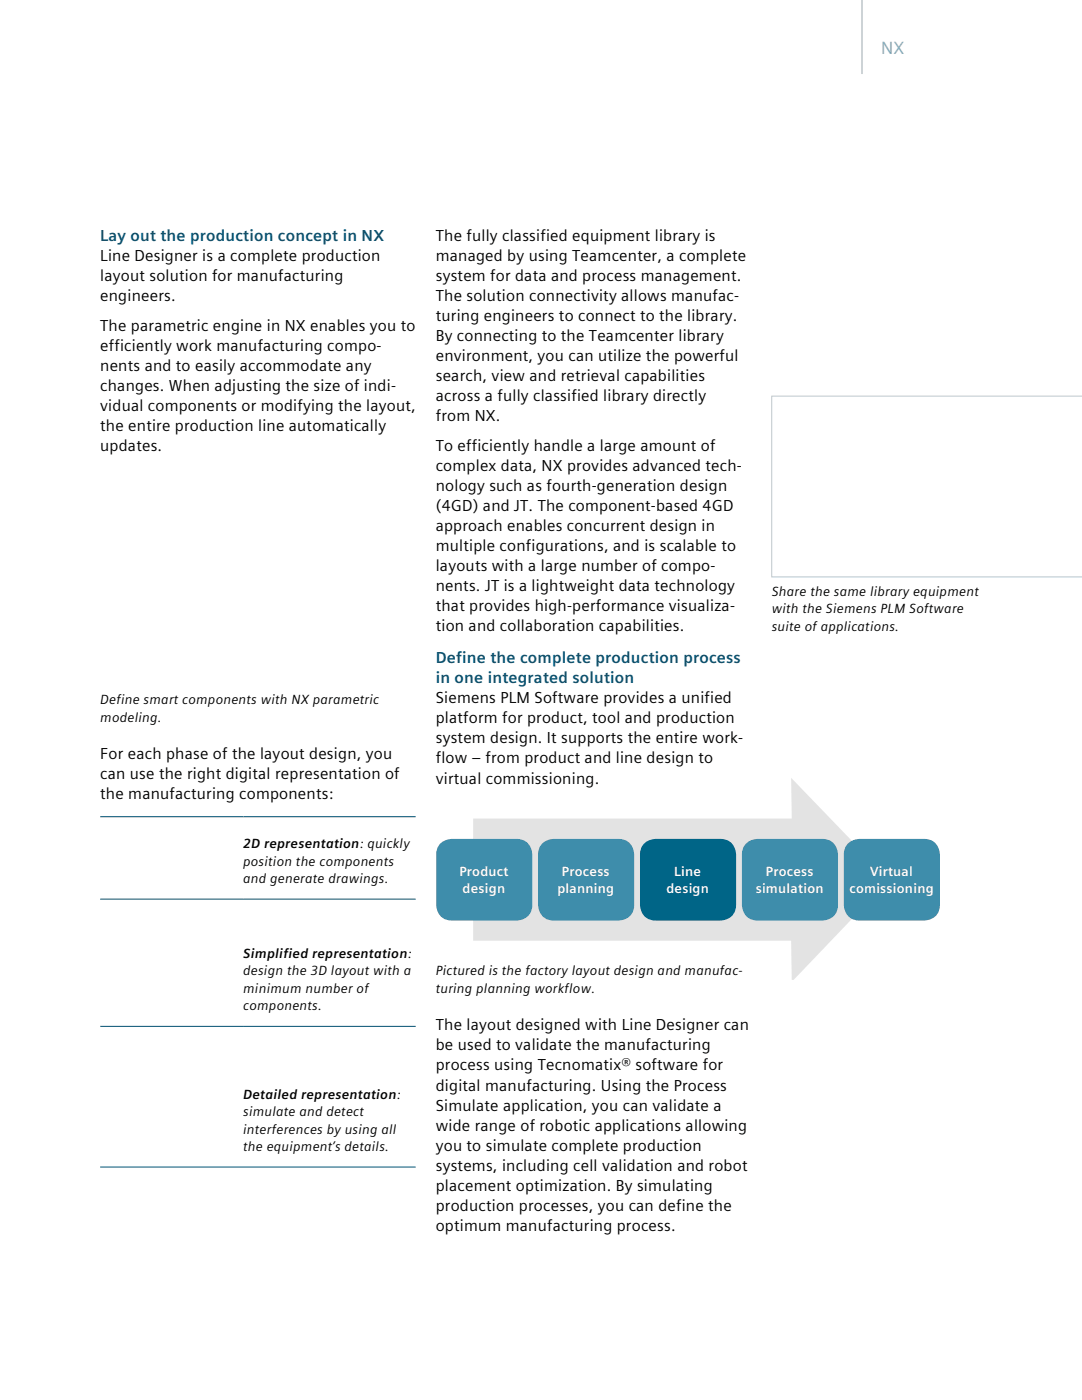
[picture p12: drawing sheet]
<svg xmlns="http://www.w3.org/2000/svg" width="216mm" height="279mm" viewBox="0 0 216 279" stroke-linecap="round" stroke-linejoin="round" font-family="sans-serif">
<defs><g id="words">
<text font-size="3.5" fill="#8ca3af" x="175.8" y="10.7">NX</text>
<g font-size="3.2" fill="#004f70">
<text x="20" y="48">Lay out the production concept in NX</text>
<text x="86.9" y="132.4">Define the complete production process</text>
<text x="86.9" y="136.4">in one integrated solution</text>
</g>
<g font-size="3.2">
<text x="86.9" y="48">The fully classified equipment library is</text>
<text x="20" y="52">Line Designer is a complete production</text>
<text x="86.9" y="52">managed by using Teamcenter, a complete</text>
<text x="20" y="56">layout solution for manufacturing</text>
<text x="86.9" y="56">system for data and process management.</text>
<text x="20" y="60">engineers.</text>
<text x="86.9" y="60">The solution connectivity allows manufac-</text>
<text x="86.9" y="64">turing engineers to connect to the library.</text>
<text x="20" y="66">The parametric engine in NX enables you to</text>
<text x="20" y="70">efficiently work manufacturing compo-</text>
<text x="86.9" y="68">By connecting to the Teamcenter library</text>
<text x="20" y="74">nents and to easily accommodate any</text>
<text x="86.9" y="72">environment, you can utilize the powerful</text>
<text x="86.9" y="76">search, view and retrieval capabilities</text>
<text x="20" y="78">changes. When adjusting the size of indi-</text>
<text x="20" y="82">vidual components or modifying the layout,</text>
<text x="86.9" y="80">across a fully classified library directly</text>
<text x="20" y="86">the entire production line automatically</text>
<text x="86.9" y="84">from NX.</text>
<text x="20" y="90">updates.</text>
<text x="86.9" y="90">To efficiently handle a large amount of</text>
<text x="86.9" y="94">complex data, NX provides advanced tech-</text>
<text x="86.9" y="98">nology such as fourth-generation design</text>
<text x="86.9" y="102">(4GD) and JT. The component-based 4GD</text>
<text x="86.9" y="106">approach enables concurrent design in</text>
<text x="86.9" y="110">multiple configurations, and is scalable to</text>
<text x="86.9" y="114">layouts with a large number of compo-</text>
<text x="86.9" y="118">nents. JT is a lightweight data technology</text>
<text x="86.9" y="122">that provides high-performance visualiza-</text>
<text x="86.9" y="126">tion and collaboration capabilities.</text>
<text x="86.9" y="140.4">Siemens PLM Software provides a unified</text>
<text x="86.9" y="144.4">platform for product, tool and production</text>
<text x="86.9" y="148.4">system design. It supports the entire work-</text>
<text x="20" y="151.5">For each phase of the layout design, you</text>
<text x="20" y="155.5">can use the right digital representation of</text>
<text x="86.9" y="152.4">flow – from product and line design to</text>
<text x="20" y="159.5">the manufacturing components:</text>
<text x="86.9" y="156.4">virtual commissioning.</text>
<text x="86.9" y="205.6">The layout designed with Line Designer can</text>
<text x="86.9" y="209.6">be used to validate the manufacturing</text>
<text x="86.9" y="213.6">process using Tecnomatix® software for</text>
<text x="86.9" y="217.6">digital manufacturing. Using the Process</text>
<text x="86.9" y="221.6">Simulate application, you can validate a</text>
<text x="86.9" y="225.6">wide range of robotic applications allowing</text>
<text x="86.9" y="229.6">you to simulate complete production</text>
<text x="86.9" y="233.6">systems, including cell validation and robot</text>
<text x="86.9" y="237.6">placement optimization. By simulating</text>
<text x="86.9" y="241.6">production processes, you can define the</text>
<text x="86.9" y="245.6">optimum manufacturing process.</text>
</g>
<g font-size="2.6">
<text x="154" y="118.9">Share the same library equipment</text>
<text x="154" y="122.4">with the Siemens PLM Software</text>
<text x="154" y="125.9">suite of applications.</text>
<text x="20" y="140.5">Define smart components with NX parametric</text>
<text x="20" y="144">modeling.</text>
<text x="48.5" y="172.8">position the components</text>
<text x="48.5" y="169.3">2D representation: quickly</text>
<text x="48.5" y="176.3">and generate drawings.</text>
<text x="48.5" y="191.2">Simplified representation:</text>
<text x="48.5" y="194.7">design the 3D layout with a</text>
<text x="86.9" y="194.6">Pictured is the factory layout design and manufac-</text>
<text x="48.5" y="198.2">minimum number of</text>
<text x="48.5" y="201.7">components.</text>
<text x="86.9" y="198.1">turing planning workflow.</text>
<text x="48.5" y="219.2">Detailed representation:</text>
<text x="48.5" y="222.7">simulate and detect</text>
<text x="48.5" y="226.2">interferences by using all</text>
<text x="48.5" y="229.7">the equipment’s details.</text>
</g>
<g font-size="2.6" fill="#fff">
<text x="91.7" y="174.7">Product</text>
<text x="92.3" y="178.2">design</text>
<text x="111.2" y="178.2">planning</text>
<text x="112.1" y="174.7">Process</text>
<text x="133" y="178.2">design</text>
<text x="134.6" y="174.7">Line</text>
<text x="150.8" y="178.2">simulation</text>
<text x="152.8" y="174.7">Process</text>
<text x="169.5" y="178.2">comissioning</text>
<text x="173.6" y="174.7">Virtual</text>
</g>
</g></defs>
<path d="M20 163h63M20 179.4h63M20 204.8h63M20 232.9h63" fill="none" stroke="#004f70" stroke-width=".2"/>
<path d="M94.4 163.4h63.6l-.1-8.2 19.6 20.4-19.1 20h-.4l-.1-7.9h-63.5z" fill="#e3e3e3"/>
<g fill="#3e8dab">
<path d="M88 168.2a3.7 3.7 0 0 1 2.2-.8h12.9a3.1 3.1 0 0 1 3.1 3.2v10a3.1 3.1 0 0 1-3.1 3.1h-12.9a3.1 3.1 0 0 1-3.2-3.1v-10l.2-1.1 .3-.8z"/>
<path d="M108.4 168.2a3.7 3.7 0 0 1 2.1-.8h12.9a3.1 3.1 0 0 1 3.1 3.2v10a3.1 3.1 0 0 1-3.1 3.1h-12.9a3.1 3.1 0 0 1-3.1-3.1v-10l.1-1.1 .4-.8z"/>
</g>
<path d="M128.7 168.2a3.7 3.7 0 0 1 2.2-.8h12.8a3.1 3.1 0 0 1 3.2 3.2v10a3.1 3.1 0 0 1-3.2 3.1h-12.8a3.1 3.1 0 0 1-3.2-3.1v-10l.1-1.1 .4-.8z" fill="#006587"/>
<g fill="#3e8dab">
<path d="M149 168.2a3.7 3.7 0 0 1 2.2-.8h12.9a3.1 3.1 0 0 1 3.1 3.2v10a3.1 3.1 0 0 1-3.1 3.1h-12.9a3.1 3.1 0 0 1-3.2-3.1v-10l.2-1.1 .3-.8z"/>
<path d="M169.4 168.2a3.7 3.7 0 0 1 2.1-.8h12.9a3.1 3.1 0 0 1 3.1 3.2v10a3.1 3.1 0 0 1-3.1 3.1h-12.9a3.1 3.1 0 0 1-3.1-3.1v-10l.1-1.1 .4-.8z"/>
</g>
<path d="M215.9 79.1h-61.9v36h61.9" fill="none" stroke="#b8c7d1" stroke-width=".2"/>
<path d="M172 -.1v14.9" fill="none" stroke="#8ca3af" stroke-width=".2"/>
<use href="#words"/>
</svg>
